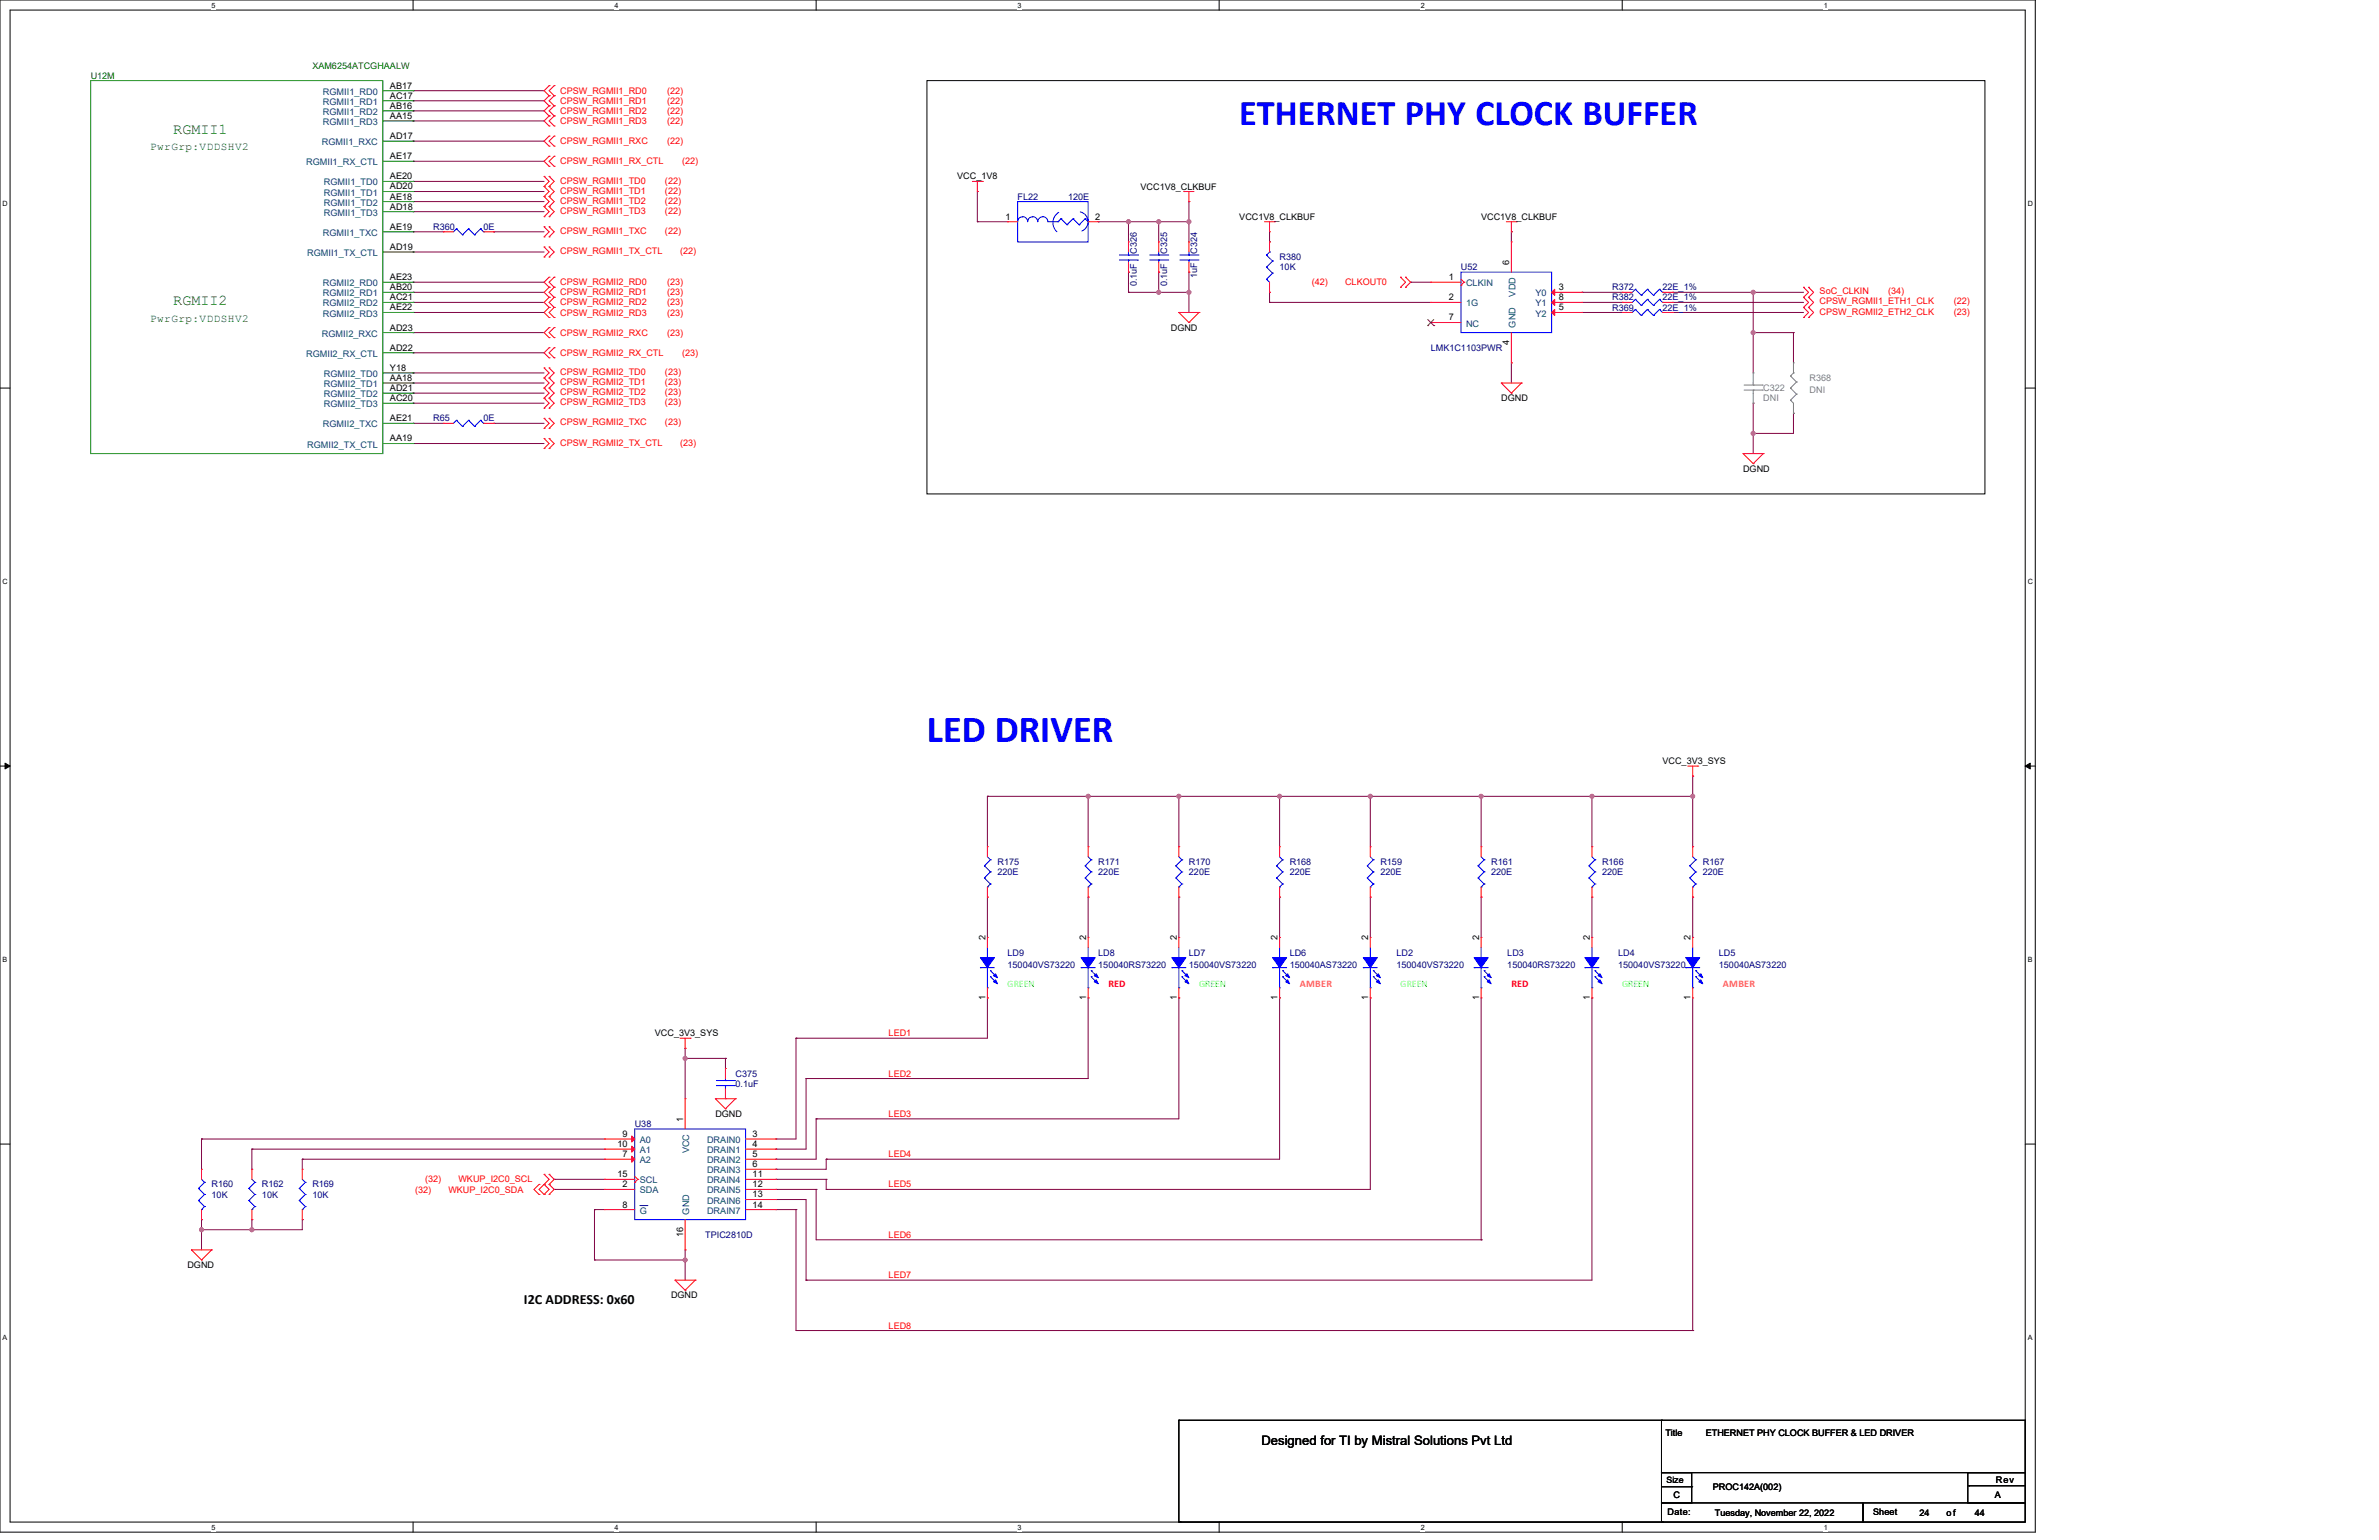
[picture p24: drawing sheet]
<svg xmlns="http://www.w3.org/2000/svg" width="432mm" height="279mm" viewBox="0 0 432 279" stroke-linecap="round" stroke-linejoin="round" font-family="sans-serif">
<defs><g id="words">
<text font-size="6.9" fill="#00f" x="168.2" y="134.6">LED DRIVER</text>
<text font-size="6.6" fill="#00f" x="224.9" y="22.7">ETHERNET PHY CLOCK BUFFER</text>
<g font-size="2.7" fill="#008000">
<text x="31.5" y="24.2">RGMII1</text>
<text x="31.5" y="55.3">RGMII2</text>
</g>
<text font-size="2.6" x="95.1" y="236.5">I2C ADDRESS: 0x60</text>
<text font-size="2.4" x="229" y="262.2">Designed for TI by Mistral Solutions Pvt Ltd</text>
<g font-size="2" fill="#008000">
<text x="27.2" y="27.3">PwrGrp:VDDSHV2</text>
<text x="27.2" y="58.4">PwrGrp:VDDSHV2</text>
</g>
<g font-size="1.8" fill="#0f0">
<text x="182.9" y="179.1">GREEN</text>
<text x="217.6" y="179.1">GREEN</text>
<text x="254.2" y="179.1">GREEN</text>
<text x="294.4" y="179.1">GREEN</text>
</g>
<g font-size="1.8" fill="#f00">
<text x="201.2" y="179.1">RED</text>
<text x="274.3" y="179.1">RED</text>
</g>
<g font-size="1.8" fill="#ff8040">
<text x="235.9" y="179.1">AMBER</text>
<text x="312.7" y="179.1">AMBER</text>
</g>
<g font-size="1.6" fill="#008000">
<text x="16.5" y="14.3">U12M</text>
<text x="56.7" y="12.4">XAM6254ATCGHAALW</text>
</g>
<g font-size="1.6" fill="#004080">
<text x="58.6" y="17.2">RGMII1_RD0</text>
<text x="58.6" y="19">RGMII1_RD1</text>
<text x="58.6" y="20.9">RGMII1_RD2</text>
<text x="58.6" y="22.7">RGMII1_RD3</text>
<text x="58.4" y="26.3">RGMII1_RXC</text>
<text x="55.6" y="30">RGMII1_RX_CTL</text>
<text x="58.8" y="33.7">RGMII1_TD0</text>
<text x="58.8" y="35.5">RGMII1_TD1</text>
<text x="58.8" y="37.3">RGMII1_TD2</text>
<text x="58.8" y="39.1">RGMII1_TD3</text>
<text x="55.7" y="46.5">RGMII1_TX_CTL</text>
<text x="58.6" y="42.8">RGMII1_TXC</text>
<text x="58.6" y="51.9">RGMII2_RD0</text>
<text x="58.6" y="53.8">RGMII2_RD1</text>
<text x="266.1" y="51.9">CLKIN</text>
<text x="275.1" y="53.8" transform="rotate(-90 275.1 53.8)">VDD</text>
<text x="278.7" y="53.8">Y0</text>
<text x="58.6" y="55.6">RGMII2_RD2</text>
<text x="58.6" y="57.4">RGMII2_RD3</text>
<text x="266.1" y="55.6">1G</text>
<text x="266.1" y="59.3">NC</text>
<text x="275.1" y="59.4" transform="rotate(-90 275.1 59.4)">GND</text>
<text x="278.7" y="55.6">Y1</text>
<text x="278.7" y="57.4">Y2</text>
<text x="55.6" y="64.7">RGMII2_RX_CTL</text>
<text x="58.4" y="61.1">RGMII2_RXC</text>
<text x="58.8" y="68.4">RGMII2_TD0</text>
<text x="58.8" y="70.2">RGMII2_TD1</text>
<text x="58.6" y="77.5">RGMII2_TXC</text>
<text x="58.8" y="72.1">RGMII2_TD2</text>
<text x="58.8" y="73.9">RGMII2_TD3</text>
<text x="55.7" y="81.2">RGMII2_TX_CTL</text>
<text x="116.1" y="207.4">A0</text>
<text x="116.1" y="209.2">A1</text>
<text x="125.1" y="209.2" transform="rotate(-90 125.1 209.2)">VCC</text>
<text x="128.3" y="207.4">DRAIN0</text>
<text x="128.3" y="209.2">DRAIN1</text>
<text x="116.1" y="211.1">A2</text>
<text x="116.1" y="214.7">SCL</text>
<text x="128.3" y="211.1">DRAIN2</text>
<text x="128.3" y="212.9">DRAIN3</text>
<text x="128.3" y="214.7">DRAIN4</text>
<text x="116.1" y="216.5">SDA</text>
<text x="116.1" y="220.2">G</text>
<text x="125.1" y="220.4" transform="rotate(-90 125.1 220.4)">GND</text>
<text x="128.3" y="216.5">DRAIN5</text>
<text x="128.3" y="218.4">DRAIN6</text>
<text x="128.3" y="220.2">DRAIN7</text>
</g>
<g font-size="1.6">
<text x="70.8" y="16.1">AB17</text>
<text x="70.8" y="17.9">AC17</text>
<text x="70.8" y="19.7">AB16</text>
<text x="70.8" y="21.6">AA15</text>
<text x="70.8" y="25.2">AD17</text>
<text x="70.8" y="28.9">AE17</text>
<text x="70.8" y="32.5">AE20</text>
<text x="70.8" y="34.4">AD20</text>
<text x="173.7" y="32.6">VCC_1V8</text>
<text x="207" y="34.4">VCC1V8_CLKBUF</text>
<text x="70.8" y="41.7">AE19</text>
<text x="70.8" y="36.2">AE18</text>
<text x="70.8" y="38">AD18</text>
<text x="182.5" y="39.9">1</text>
<text x="198.8" y="39.9">2</text>
<text x="224.9" y="39.9">VCC1V8_CLKBUF</text>
<text x="268.8" y="39.9">VCC1V8_CLKBUF</text>
<text x="70.8" y="45.3">AD19</text>
<text x="70.8" y="50.8">AE23</text>
<text x="70.8" y="52.7">AB20</text>
<text x="263" y="50.8">1</text>
<text x="273.9" y="48.1" transform="rotate(-90 273.9 48.1)">6</text>
<text x="282.9" y="52.7">3</text>
<text x="70.8" y="60">AD23</text>
<text x="70.8" y="54.5">AC21</text>
<text x="70.8" y="56.3">AE22</text>
<text x="212.5" y="60">DGND</text>
<text x="263" y="54.5">2</text>
<text x="263" y="58.1">7</text>
<text x="282.9" y="54.5">8</text>
<text x="282.9" y="56.3">5</text>
<text x="70.8" y="63.6">AD22</text>
<text x="273.9" y="62.5" transform="rotate(-90 273.9 62.5)">4</text>
<text x="70.8" y="67.3">Y18</text>
<text x="70.8" y="69.1">AA18</text>
<text x="70.8" y="71">AD21</text>
<text x="70.8" y="76.4">AE21</text>
<text x="70.8" y="72.8">AC20</text>
<text x="272.5" y="72.8">DGND</text>
<text x="70.8" y="80.1">AA19</text>
<text x="316.4" y="85.6">DGND</text>
<text x="301.8" y="138.6">VCC_3V3_SYS</text>
<text x="178.8" y="170.6" transform="rotate(-90 178.8 170.6)">2</text>
<text x="197.1" y="170.6" transform="rotate(-90 197.1 170.6)">2</text>
<text x="213.6" y="170.6" transform="rotate(-90 213.6 170.6)">2</text>
<text x="231.9" y="170.6" transform="rotate(-90 231.9 170.6)">2</text>
<text x="248.3" y="170.6" transform="rotate(-90 248.3 170.6)">2</text>
<text x="268.5" y="170.6" transform="rotate(-90 268.5 170.6)">2</text>
<text x="288.6" y="170.6" transform="rotate(-90 288.6 170.6)">2</text>
<text x="306.9" y="170.6" transform="rotate(-90 306.9 170.6)">2</text>
<text x="178.8" y="181.4" transform="rotate(-90 178.8 181.4)">1</text>
<text x="197.1" y="181.4" transform="rotate(-90 197.1 181.4)">1</text>
<text x="213.6" y="181.4" transform="rotate(-90 213.6 181.4)">1</text>
<text x="231.9" y="181.4" transform="rotate(-90 231.9 181.4)">1</text>
<text x="248.3" y="181.4" transform="rotate(-90 248.3 181.4)">1</text>
<text x="268.5" y="181.4" transform="rotate(-90 268.5 181.4)">1</text>
<text x="288.6" y="181.4" transform="rotate(-90 288.6 181.4)">1</text>
<text x="306.9" y="181.4" transform="rotate(-90 306.9 181.4)">1</text>
<text x="118.9" y="188">VCC_3V3_SYS</text>
<text x="124" y="203.5" transform="rotate(-90 124 203.5)">1</text>
<text x="129.8" y="202.6">DGND</text>
<text x="112.1" y="208.1">10</text>
<text x="113" y="209.9">7</text>
<text x="113" y="206.3">9</text>
<text x="136.6" y="206.3">3</text>
<text x="136.6" y="208.1">4</text>
<text x="136.6" y="209.9">5</text>
<text x="112.1" y="213.6">15</text>
<text x="113" y="215.4">2</text>
<text x="136.6" y="211.8">6</text>
<text x="136.6" y="213.6">11</text>
<text x="136.6" y="215.4">12</text>
<text x="113" y="219.1">8</text>
<text x="136.6" y="217.3">13</text>
<text x="136.6" y="219.1">14</text>
<text x="124" y="224.4" transform="rotate(-90 124 224.4)">16</text>
<text x="34" y="230.1">DGND</text>
<text x="121.8" y="235.6">DGND</text>
<text x="302.3" y="260.6">Title</text>
<text x="309.6" y="260.6">ETHERNET PHY CLOCK BUFFER &amp; LED DRIVER</text>
<text x="302.5" y="269">Size</text>
<text x="362.3" y="269">Rev</text>
<text x="302.7" y="274.9">Date:</text>
<text x="303.8" y="271.8">C</text>
<text x="310.9" y="270.3">PROC142A(002)</text>
<text x="311.3" y="275.1">Tuesday, November 22, 2022</text>
<text x="340" y="274.9">Sheet</text>
<text x="348.4" y="275.1">24</text>
<text x="353.3" y="275.1">of</text>
<text x="358.4" y="275.1">44</text>
<text x="362.1" y="271.8">A</text>
</g>
<g font-size="1.6" fill="#f00">
<text x="101.7" y="17">CPSW_RGMII1_RD0</text>
<text x="121.1" y="17">(22)</text>
<text x="101.7" y="18.8">CPSW_RGMII1_RD1</text>
<text x="101.7" y="20.7">CPSW_RGMII1_RD2</text>
<text x="101.7" y="22.5">CPSW_RGMII1_RD3</text>
<text x="121.1" y="18.8">(22)</text>
<text x="121.1" y="20.7">(22)</text>
<text x="121.1" y="22.5">(22)</text>
<text x="101.7" y="26.2">CPSW_RGMII1_RXC</text>
<text x="101.7" y="29.8">CPSW_RGMII1_RX_CTL</text>
<text x="121.1" y="26.2">(22)</text>
<text x="123.8" y="29.8">(22)</text>
<text x="101.7" y="33.3">CPSW_RGMII1_TD0</text>
<text x="101.7" y="35.1">CPSW_RGMII1_TD1</text>
<text x="120.7" y="33.3">(22)</text>
<text x="120.7" y="35.1">(22)</text>
<text x="101.7" y="36.9">CPSW_RGMII1_TD2</text>
<text x="101.7" y="38.8">CPSW_RGMII1_TD3</text>
<text x="120.7" y="36.9">(22)</text>
<text x="120.7" y="38.8">(22)</text>
<text x="101.7" y="42.4">CPSW_RGMII1_TXC</text>
<text x="101.7" y="46.1">CPSW_RGMII1_TX_CTL</text>
<text x="120.7" y="42.4">(22)</text>
<text x="123.4" y="46.1">(22)</text>
<text x="101.7" y="51.8">CPSW_RGMII2_RD0</text>
<text x="101.7" y="53.6">CPSW_RGMII2_RD1</text>
<text x="121.1" y="51.8">(23)</text>
<text x="121.1" y="53.6">(23)</text>
<text x="238.1" y="51.8">(42)</text>
<text x="244.1" y="51.8">CLKOUT0</text>
<text x="330.3" y="53.4">SoC_CLKIN</text>
<text x="342.7" y="53.4">(34)</text>
<text x="101.7" y="55.4">CPSW_RGMII2_RD2</text>
<text x="101.7" y="57.2">CPSW_RGMII2_RD3</text>
<text x="121.1" y="55.4">(23)</text>
<text x="121.1" y="57.2">(23)</text>
<text x="330.3" y="57.1">CPSW_RGMII2_ETH2_CLK</text>
<text x="330.3" y="55.2">CPSW_RGMII1_ETH1_CLK</text>
<text x="354.6" y="57.1">(23)</text>
<text x="354.6" y="55.2">(22)</text>
<text x="101.7" y="60.9">CPSW_RGMII2_RXC</text>
<text x="101.7" y="64.6">CPSW_RGMII2_RX_CTL</text>
<text x="121.1" y="60.9">(23)</text>
<text x="123.8" y="64.6">(23)</text>
<text x="101.7" y="68">CPSW_RGMII2_TD0</text>
<text x="101.7" y="69.9">CPSW_RGMII2_TD1</text>
<text x="101.7" y="71.7">CPSW_RGMII2_TD2</text>
<text x="120.7" y="68">(23)</text>
<text x="120.7" y="69.9">(23)</text>
<text x="120.7" y="71.7">(23)</text>
<text x="101.7" y="77.2">CPSW_RGMII2_TXC</text>
<text x="101.7" y="73.5">CPSW_RGMII2_TD3</text>
<text x="120.7" y="73.5">(23)</text>
<text x="120.7" y="77.2">(23)</text>
<text x="101.7" y="80.8">CPSW_RGMII2_TX_CTL</text>
<text x="123.4" y="80.8">(23)</text>
<text x="161.3" y="188">LED1</text>
<text x="161.3" y="195.3">LED2</text>
<text x="161.3" y="202.6">LED3</text>
<text x="161.3" y="209.9">LED4</text>
<text x="77.2" y="214.5">(32)</text>
<text x="83.2" y="214.5">WKUP_I2C0_SCL</text>
<text x="161.3" y="215.4">LED5</text>
<text x="75.3" y="216.4">(32)</text>
<text x="81.4" y="216.4">WKUP_I2C0_SDA</text>
<text x="161.3" y="224.6">LED6</text>
<text x="161.3" y="231.9">LED7</text>
<text x="161.3" y="241">LED8</text>
</g>
<g font-size="1.6" fill="#000080">
<text x="78.6" y="41.7">R360</text>
<text x="87.8" y="41.7">0E</text>
<text x="184.7" y="36.2">FL22</text>
<text x="193.9" y="36.2">120E</text>
<text x="206.3" y="46.1" transform="rotate(-90 206.3 46.1)">C326</text>
<text x="211.8" y="46.1" transform="rotate(-90 211.8 46.1)">C325</text>
<text x="217.3" y="46.1" transform="rotate(-90 217.3 46.1)">C324</text>
<text x="232.3" y="47.2">R380</text>
<text x="206.3" y="51.9" transform="rotate(-90 206.3 51.9)">0.1uF</text>
<text x="211.8" y="51.9" transform="rotate(-90 211.8 51.9)">0.1uF</text>
<text x="217.3" y="50.5" transform="rotate(-90 217.3 50.5)">1uF</text>
<text x="232.3" y="49">10K</text>
<text x="265.2" y="49">U52</text>
<text x="292.6" y="52.7">R372</text>
<text x="301.8" y="52.7">22E_1%</text>
<text x="292.6" y="54.5">R382</text>
<text x="292.6" y="56.3">R369</text>
<text x="301.8" y="54.5">22E_1%</text>
<text x="301.8" y="56.3">22E_1%</text>
<text x="259.7" y="63.7">LMK1C1103PWR</text>
<text x="78.6" y="76.5">R65</text>
<text x="87.8" y="76.5">0E</text>
<text x="181.1" y="156.9">R175</text>
<text x="181.1" y="158.7">220E</text>
<text x="199.3" y="156.9">R171</text>
<text x="199.3" y="158.7">220E</text>
<text x="215.8" y="156.9">R170</text>
<text x="215.8" y="158.7">220E</text>
<text x="234.1" y="156.9">R168</text>
<text x="234.1" y="158.7">220E</text>
<text x="250.5" y="156.9">R159</text>
<text x="250.5" y="158.7">220E</text>
<text x="270.7" y="156.9">R161</text>
<text x="270.7" y="158.7">220E</text>
<text x="290.8" y="156.9">R166</text>
<text x="290.8" y="158.7">220E</text>
<text x="309.1" y="156.9">R167</text>
<text x="309.1" y="158.7">220E</text>
<text x="182.9" y="173.4">LD9</text>
<text x="199.3" y="173.4">LD8</text>
<text x="215.8" y="173.4">LD7</text>
<text x="234.1" y="173.4">LD6</text>
<text x="253.5" y="173.4">LD2</text>
<text x="273.6" y="173.4">LD3</text>
<text x="293.7" y="173.4">LD4</text>
<text x="312" y="173.4">LD5</text>
<text x="182.9" y="175.6">150040VS73220</text>
<text x="199.3" y="175.6">150040RS73220</text>
<text x="215.8" y="175.6">150040VS73220</text>
<text x="234.1" y="175.6">150040AS73220</text>
<text x="253.5" y="175.6">150040VS73220</text>
<text x="273.6" y="175.6">150040RS73220</text>
<text x="293.7" y="175.6">150040VS73220</text>
<text x="312" y="175.6">150040AS73220</text>
<text x="133.5" y="195.3">C375</text>
<text x="133.5" y="197.2">0.1uF</text>
<text x="115.2" y="204.5">U38</text>
<text x="38.4" y="215.4">R160</text>
<text x="47.5" y="215.4">R162</text>
<text x="56.7" y="215.4">R169</text>
<text x="38.4" y="217.3">10K</text>
<text x="47.5" y="217.3">10K</text>
<text x="56.7" y="217.3">10K</text>
<text x="128" y="224.6">TPIC2810D</text>
</g>
<g font-size="1.6" fill="#808080">
<text x="320" y="71">C322</text>
<text x="328.5" y="69.1">R368</text>
<text x="328.5" y="71.3">DNI</text>
<text x="320" y="72.8">DNI</text>
</g>
<g font-size="1.3">
<text x="38.4" y="1.4">5</text>
<text x="111.6" y="1.4">4</text>
<text x="184.7" y="1.4">3</text>
<text x="257.9" y="1.4">2</text>
<text x="331" y="1.4">1</text>
<text x=".5" y="37.3">D</text>
<text x="368" y="37.3">D</text>
<text x=".5" y="105.9">C</text>
<text x="368" y="105.9">C</text>
<text x=".5" y="174.4">B</text>
<text x="368" y="174.4">B</text>
<text x=".5" y="243">A</text>
<text x="368" y="243">A</text>
<text x="38.4" y="277.5">5</text>
<text x="111.6" y="277.5">4</text>
<text x="184.7" y="277.5">3</text>
<text x="257.9" y="277.5">2</text>
<text x="331" y="277.5">1</text>
</g>
</g></defs>
<path d="M0 0h369.4v278h-369.4zM1.8 1.8h365.8v274.3h-365.8z" fill="none" stroke="#000" stroke-width=".18"/>
<g fill="#fff">
<path d="M38.4 .2h.7v1.4h-.7z"/>
<path d="M38.4 276.3h.7v1.5h-.7z"/>
</g>
<path d="M75 0v1.8M75 276.1v1.9" fill="none" stroke="#000" stroke-width=".18"/>
<g fill="#fff">
<path d="M111.6 .2h.7v1.4h-.7z"/>
<path d="M111.6 276.3h.7v1.5h-.7z"/>
</g>
<path d="M148.1 0v1.8M148.1 276.1v1.9" fill="none" stroke="#000" stroke-width=".18"/>
<g fill="#fff">
<path d="M184.7 .2h.7v1.4h-.7z"/>
<path d="M184.7 276.3h.7v1.5h-.7z"/>
</g>
<path d="M221.3 0v1.8M221.3 276.1v1.9" fill="none" stroke="#000" stroke-width=".18"/>
<g fill="#fff">
<path d="M257.9 .2h.7v1.4h-.7z"/>
<path d="M257.9 276.3h.7v1.5h-.7z"/>
</g>
<path d="M294.4 0v1.8M294.4 276.1v1.9" fill="none" stroke="#000" stroke-width=".18"/>
<g fill="#fff">
<path d="M331 .2h.7v1.4h-.7z"/>
<path d="M331 276.3h.7v1.5h-.7z"/>
<path d="M.5 36.1h.9v1.5h-.9z"/>
<path d="M368 36.1h1v1.5h-1z"/>
<path d="M.5 104.7h.9v1.5h-.9z"/>
<path d="M368 104.7h1v1.5h-1z"/>
</g>
<path d="M0 70.4h1.8M367.6 70.4h1.8" fill="none" stroke="#000" stroke-width=".18"/>
<g fill="#fff">
<path d="M.5 173.3h.8v1.4h-.8z"/>
<path d="M368 173.3h.9v1.4h-.9z"/>
</g>
<path d="M0 139h1.8M.9 138.5l.9 .5-.9 .5zM367.6 139l.9-.5v1zM367.6 139h1.8" fill="none" stroke="#000" stroke-width=".18"/>
<path d="M.9 138.5l.9 .5-.9 .5zM367.6 139l.9-.5v1z" fill="#000"/>
<g fill="#fff">
<path d="M.5 241.9h.8v1.4h-.8z"/>
<path d="M368 241.9h.9v1.4h-.9z"/>
</g>
<path d="M168.2 14.6h192.1v75h-192.1zM0 207.6h1.8M367.6 207.6h1.8" fill="none" stroke="#000" stroke-width=".18"/>
<path d="M204.8 40.2h.1M204.8 40.2h5.5M210.3 53h.1M210.3 40.2h.1M210.3 53h5.5M210.3 40.2v3.7M230.4 53h.1M230.4 54.9h.1M230.4 53v1.9M230.4 54.9h29.3M256 51.2h.1M256 51.2h3.7" fill="none" stroke="#800040" stroke-width=".18"/>
<circle cx="210.3" cy="40.2" r=".36" fill="#f0f"/>
<circle cx="210.3" cy="40.2" r=".36" fill="none" stroke="#f0f" stroke-width=".18"/>
<circle cx="204.8" cy="40.2" r=".36" fill="#f0f"/>
<circle cx="204.8" cy="40.2" r=".36" fill="none" stroke="#f0f" stroke-width=".18"/>
<path d="M204.8 53h.1M210.3 49.4h.1M210.3 49.4v3.6h-5.5" fill="none" stroke="#800040" stroke-width=".18"/>
<circle cx="210.3" cy="53" r=".36" fill="#f0f"/>
<circle cx="210.3" cy="53" r=".36" fill="none" stroke="#f0f" stroke-width=".18"/>
<path d="M210.3 40.2h.1M210.3 40.2h5.5" fill="none" stroke="#800040" stroke-width=".18"/>
<circle cx="215.8" cy="40.2" r=".36" fill="#f0f"/>
<circle cx="215.8" cy="40.2" r=".36" fill="none" stroke="#f0f" stroke-width=".18"/>
<path d="M204.8 40.2h.1M204.8 49.4h.1M204.8 40.2v3.7M204.8 49.4v3.6M215.8 49.4h.1M215.8 53h.1M215.8 49.4v7.3" fill="none" stroke="#800040" stroke-width=".18"/>
<circle cx="215.8" cy="53" r=".36" fill="#f0f"/>
<circle cx="215.8" cy="53" r=".36" fill="none" stroke="#f0f" stroke-width=".18"/>
<g fill="none" stroke="#800040" stroke-width=".18">
<path d="M177.4 34.7h.1M177.4 34.7v5.5M215.8 36.6h.1M215.8 36.6v3.6M177.4 40.2h.1M177.4 40.2h5.5M199.3 40.2h.1M199.3 40.2h5.5M274.3 42.1h.1M274.3 42.1v1.8M287.1 53h.1M287.1 56.7h.1"/>
<path d="M287.1 53h7.3M287.1 54.9h7.3M287.1 56.7h7.3M294.4 54.9h.1M303.6 54.9h.1M303.6 56.7h.1M303.6 53h.1M303.6 53h14.6M303.6 54.9h23.8M303.6 56.7h23.8M274.3 65.8h.1M274.3 65.8v3.7"/>
<path d="M318.2 60.3h.1M318.2 60.3h7.3"/>
</g>
<circle cx="318.2" cy="60.3" r=".36" fill="#f0f"/>
<circle cx="318.2" cy="60.3" r=".36" fill="none" stroke="#f0f" stroke-width=".18"/>
<path d="M318.2 53h.1M318.2 53v14.7M318.2 60.3h.1M318.2 73.2h.1M318.2 78.6h.1M318.2 73.2v5.4M325.5 60.3h.1M325.5 75h.1M325.5 60.3v5.5M325.5 75v3.6h-7.3" fill="none" stroke="#800040" stroke-width=".18"/>
<circle cx="318.2" cy="78.6" r=".36" fill="#f0f"/>
<circle cx="318.2" cy="78.6" r=".36" fill="none" stroke="#f0f" stroke-width=".18"/>
<path d="M318.2 53h.1M318.2 53h9.2M318.2 78.6h.1M318.2 78.6v3.7" fill="none" stroke="#800040" stroke-width=".18"/>
<circle cx="318.2" cy="53" r=".36" fill="#f0f"/>
<circle cx="318.2" cy="53" r=".36" fill="none" stroke="#f0f" stroke-width=".18"/>
<g fill="none" stroke="#800040" stroke-width=".18">
<path d="M75 16.5h.1M75 18.3h.1M75 16.5h23.8M75 18.3h23.8M75 20.1h.1M75 21.9h.1M75 25.6h.1M75 29.3h.1M75 32.9h.1M75 34.7h.1M75 36.6h.1M75 38.4h.1"/>
<path d="M75 20.1h23.8M75 21.9h23.8M75 25.6h23.8M75 29.3h23.8M75 32.9h23.8M75 34.7h23.8M75 36.6h23.8M75 38.4h23.8M75 51.2h.1M75 53h.1M75 54.9h.1M75 56.7h.1"/>
<path d="M75 42.1h.1M75 45.7h.1M75 51.2h23.8M75 53h23.8M75 54.9h23.8M75 56.7h23.8M75 42.1h5.5M75 45.7h23.8M89.6 42.1h.1M89.6 42.1h9.2M75 60.3h.1M75 64h.1"/>
<path d="M75 76.8h.1M75 67.7h.1M75 69.5h.1M75 71.3h.1M75 73.2h.1M75 60.3h23.8M75 64h23.8M75 76.8h5.5M75 67.7h23.8M75 69.5h23.8M75 71.3h23.8M75 73.2h23.8"/>
<path d="M89.6 76.8h.1M89.6 76.8h9.2M75 80.5h.1M75 80.5h23.8M179.2 144.5h.1M179.2 144.5v9.1M179.2 144.5h18.3M288.9 144.5h.1M288.9 144.5v9.1M179.2 162.8h.1M179.2 162.8v7.3M197.5 162.8h.1"/>
<path d="M197.5 162.8v7.3"/>
</g>
<circle cx="197.5" cy="144.5" r=".36" fill="#f0f"/>
<circle cx="197.5" cy="144.5" r=".36" fill="none" stroke="#f0f" stroke-width=".18"/>
<path d="M197.5 144.5h.1M197.5 144.5v9.1M197.5 144.5h16.5M307.2 144.5h.1M307.2 144.5v9.1" fill="none" stroke="#800040" stroke-width=".18"/>
<circle cx="214" cy="144.5" r=".36" fill="#f0f"/>
<circle cx="214" cy="144.5" r=".36" fill="none" stroke="#f0f" stroke-width=".18"/>
<path d="M214 144.5h.1M214 144.5v9.1M214 144.5h34.7M232.3 144.5h.1M232.3 144.5v9.1M214 162.8h.1M214 162.8v7.3" fill="none" stroke="#800040" stroke-width=".18"/>
<circle cx="248.7" cy="144.5" r=".36" fill="#f0f"/>
<circle cx="248.7" cy="144.5" r=".36" fill="none" stroke="#f0f" stroke-width=".18"/>
<circle cx="232.3" cy="144.5" r=".36" fill="#f0f"/>
<circle cx="232.3" cy="144.5" r=".36" fill="none" stroke="#f0f" stroke-width=".18"/>
<path d="M248.7 144.5h.1M248.7 144.5v9.1M248.7 144.5h40.2M268.8 144.5h.1M268.8 144.5v9.1M232.3 162.8h.1M232.3 162.8v7.3M248.7 162.8h.1M248.7 162.8v7.3M268.8 162.8h.1M268.8 162.8v7.3" fill="none" stroke="#800040" stroke-width=".18"/>
<circle cx="288.9" cy="144.5" r=".36" fill="#f0f"/>
<circle cx="288.9" cy="144.5" r=".36" fill="none" stroke="#f0f" stroke-width=".18"/>
<circle cx="268.8" cy="144.5" r=".36" fill="#f0f"/>
<circle cx="268.8" cy="144.5" r=".36" fill="none" stroke="#f0f" stroke-width=".18"/>
<path d="M288.9 144.5h.1M288.9 144.5h18.3M288.9 162.8h.1M288.9 162.8v7.3" fill="none" stroke="#800040" stroke-width=".18"/>
<circle cx="307.2" cy="144.5" r=".36" fill="#f0f"/>
<circle cx="307.2" cy="144.5" r=".36" fill="none" stroke="#f0f" stroke-width=".18"/>
<g fill="none" stroke="#800040" stroke-width=".18">
<path d="M307.2 140.8h.1M307.2 140.8v3.7M307.2 162.8h.1M307.2 162.8v7.3M124.4 190.2h.1M124.4 190.2v1.8M144.5 188.4h.1M144.5 188.4v18.3h-3.7M146.3 195.7h.1M146.3 195.7v12.8h-5.5M179.2 181.1h.1M179.2 181.1v7.3h-34.7"/>
<path d="M197.5 181.1h.1M197.5 181.1v14.6h-51.2M214 181.1h.1M214 181.1v21.9h-65.9M232.3 181.1h.1M232.3 181.1v29.2h-82.3M248.7 181.1h.1M248.7 181.1v34.7h-98.7M268.8 181.1v43.8M288.9 181.1h.1M288.9 181.1v51.2M307.2 181.1v60.3"/>
<path d="M140.8 206.7h.1M140.8 208.5h.1M140.8 210.3h.1M140.8 212.1h.1M140.8 219.5h.1M140.8 217.6h.1M140.8 215.8h.1M140.8 214h.1M140.8 215.8h7.3M140.8 217.6h5.5v14.7M140.8 219.5h3.7M140.8 214h9.2"/>
<path d="M144.5 219.5h.1M144.5 219.5v21.9M148.1 203h.1M148.1 215.8h.1M148.1 203v7.3h-7.3M148.1 215.8v9.1M150 210.3h.1M150 215.8h.1M150 214h.1M150 210.3v1.8h-9.2M150 214v1.8M124.4 226.8h.1"/>
<path d="M124.4 226.8v1.8M146.3 232.3h.1M268.8 224.9h.1M307.2 241.4h.1"/>
</g>
<circle cx="124.4" cy="228.6" r=".36" fill="#f0f"/>
<circle cx="124.4" cy="228.6" r=".36" fill="none" stroke="#f0f" stroke-width=".18"/>
<g fill="none" stroke="#800040" stroke-width=".18">
<path d="M36.6 206.7h.1M36.6 206.7h73.1M36.6 206.7v5.4M45.7 208.5h.1M45.7 208.5h64M45.7 208.5v3.6M54.9 210.3h.1M54.9 210.3v1.8M54.9 210.3h54.8M107.9 219.5h.1M107.9 219.5h1.8M107.9 219.5v9.1"/>
<path d="M36.6 221.3h.1M36.6 223.1h.1M36.6 221.3v5.5M36.6 223.1h9.1M45.7 223.1h.1M45.7 221.3h.1M45.7 221.3v1.8M54.9 221.3h.1M54.9 221.3v1.8M107.9 228.6h.1M107.9 228.6h16.5M124.4 228.6h.1"/>
<path d="M124.4 228.6v3.7"/>
</g>
<circle cx="36.6" cy="223.1" r=".36" fill="#f0f"/>
<circle cx="36.6" cy="223.1" r=".36" fill="none" stroke="#f0f" stroke-width=".18"/>
<path d="M124.4 192h.1M124.4 192v7.3M100.6 215.8h.1M100.6 214h.1M100.6 215.8h9.1M100.6 214h9.1M146.3 232.3h.1M146.3 232.3h142.6M148.1 224.9h120.7M268.8 224.9h.1M144.5 241.4h162.7M307.2 241.4h.1" fill="none" stroke="#800040" stroke-width=".18"/>
<circle cx="124.4" cy="192" r=".36" fill="#f0f"/>
<circle cx="124.4" cy="192" r=".36" fill="none" stroke="#f0f" stroke-width=".18"/>
<path d="M215.8 40.2h.1M215.8 40.2v3.7M124.4 192h7.3M131.7 192h.1M131.7 192v1.9M45.7 223.1h.1M45.7 223.1h9.2" fill="none" stroke="#800040" stroke-width=".18"/>
<circle cx="45.7" cy="223.1" r=".36" fill="#f0f"/>
<circle cx="45.7" cy="223.1" r=".36" fill="none" stroke="#f0f" stroke-width=".18"/>
<path d="M230.4 43.9h.1M230.4 42.1v1.8" fill="none" stroke="#800040" stroke-width=".18"/>
<g fill="none" stroke="#f00" stroke-width=".18">
<path d="M99.7 17.4h.1M99.7 15.5h.1M99.7 19.2h.1M99.7 15.5l-.9 1 .9 .9M99.7 17.4l-.9 .9 .9 .9M99.7 19.2l-.9 .9 .9 .9M100.6 15.5h.1M100.6 17.4h.1M100.6 19.2h.1M100.6 15.5l-.9 1 .9 .9M100.6 17.4l-.9 .9 .9 .9M100.6 19.2l-.9 .9 .9 .9"/>
<path d="M98.8 32h.1M98.8 33.8h.1M98.8 35.7h.1M98.8 37.5h.1M98.8 39.3h.1M98.8 32l.9 .9-.9 .9M98.8 33.8l.9 .9-.9 1M98.8 35.7l.9 .9-.9 .9M98.8 37.5l.9 .9-.9 .9M99.7 21h.1M99.7 22.9h.1M99.7 26.5h.1"/>
<path d="M99.7 24.7h.1M99.7 30.2h.1M99.7 28.3h.1M99.7 32h.1M99.7 33.8h.1M99.7 35.7h.1M99.7 37.5h.1M99.7 39.3h.1M99.7 21l-.9 .9 .9 1M99.7 24.7l-.9 .9 .9 .9M99.7 28.3l-.9 1 .9 .9M99.7 32l.9 .9-.9 .9"/>
<path d="M99.7 33.8l.9 .9-.9 1M99.7 35.7l.9 .9-.9 .9M99.7 37.5l.9 .9-.9 .9M100.6 21h.1M100.6 22.9h.1M100.6 24.7h.1M100.6 26.5h.1M100.6 28.3h.1M100.6 30.2h.1M100.6 21l-.9 .9 .9 1M100.6 24.7l-.9 .9 .9 .9M100.6 28.3l-.9 1 .9 .9"/>
<path d="M176.5 32.9h1.8M177.4 34.7h.1M177.4 32.9v1.8M178.3 32.9h.1M214.9 34.7h.1M214.9 34.7h1.8M215.8 36.6h.1M215.8 34.7v1.9M98.8 41.1h.1M98.8 43h.1M98.8 44.8h.1M98.8 46.6h.1"/>
<path d="M98.8 41.1l.9 1-.9 .9M98.8 44.8l.9 .9-.9 .9M99.7 52.1h.1M99.7 50.3h.1M99.7 53.9h.1M99.7 55.8h.1M99.7 57.6h.1M99.7 59.4h.1M99.7 41.1h.1M99.7 43h.1M99.7 44.8h.1M99.7 46.6h.1"/>
<path d="M99.7 50.3l-.9 .9 .9 .9M99.7 52.1l-.9 .9 .9 .9M99.7 53.9l-.9 1 .9 .9M99.7 55.8l-.9 .9 .9 .9M99.7 59.4l-.9 .9 .9 1M99.7 41.1l.9 1-.9 .9M99.7 44.8l.9 .9-.9 .9M100.6 50.3h.1M100.6 52.1h.1M100.6 53.9h.1M100.6 55.8h.1M100.6 57.6h.1"/>
<path d="M100.6 59.4h.1M100.6 50.3l-.9 .9 .9 .9M100.6 52.1l-.9 .9 .9 .9M100.6 53.9l-.9 1 .9 .9M100.6 55.8l-.9 .9 .9 .9M100.6 59.4l-.9 .9 .9 1M214 56.7h.1M214 56.7h3.6M214 56.7l1.8 1.8M215.8 58.5h.1M217.6 56.7h.1M217.6 56.7l-1.8 1.8"/>
<path d="M229.5 40.2h1.8M230.4 42.1h.1M230.4 40.2v1.9M231.3 40.2h.1M254.2 50.3h.1M254.2 52.1h.1M254.2 50.3l.9 .9-.9 .9M255.1 52.1h.1M255.1 50.3h.1M255.1 50.3l.9 .9-.9 .9M273.4 40.2h1.8M274.3 42.1h.1"/>
<path d="M274.3 40.2v1.9M275.2 40.2h.1M327.4 52.1h.1M327.4 53.9h.1M327.4 55.8h.1M327.4 57.6h.1M327.4 52.1l.9 .9-.9 .9M327.4 55.8l.9 .9-.9 .9M327.4 53.9l.9 1-.9 .9M328.3 52.1h.1M328.3 53.9h.1M328.3 55.8h.1"/>
<path d="M328.3 57.6h.1M328.3 52.1l.9 .9-.9 .9M328.3 55.8l.9 .9-.9 .9M328.3 53.9l.9 1-.9 .9M98.8 75.9h.1M98.8 77.7h.1M98.8 66.8h.1M98.8 68.6h.1M98.8 70.4h.1M98.8 72.2h.1M98.8 74.1h.1M98.8 79.6h.1"/>
<path d="M98.8 75.9l.9 .9-.9 .9M98.8 66.8l.9 .9-.9 .9M98.8 68.6l.9 .9-.9 .9M98.8 70.4l.9 .9-.9 .9M98.8 72.2l.9 1-.9 .9M98.8 79.6l.9 .9-.9 .9M99.7 61.3h.1M99.7 64.9h.1M99.7 63.1h.1M99.7 75.9h.1M99.7 77.7h.1M99.7 66.8h.1"/>
<path d="M99.7 68.6h.1M99.7 70.4h.1M99.7 72.2h.1M99.7 74.1h.1M99.7 79.6h.1M99.7 63.1l-.9 .9 .9 .9M99.7 75.9l.9 .9-.9 .9M99.7 66.8l.9 .9-.9 .9M99.7 68.6l.9 .9-.9 .9M99.7 70.4l.9 .9-.9 .9M99.7 72.2l.9 1-.9 .9M99.7 79.6l.9 .9-.9 .9"/>
<path d="M100.6 61.3h.1M100.6 63.1h.1M100.6 64.9h.1M100.6 63.1l-.9 .9 .9 .9M272.5 69.5h.1M272.5 69.5h3.6M272.5 69.5l1.8 1.8M274.3 71.3h.1M276.1 69.5h.1M276.1 69.5l-1.8 1.8M98.8 81.4h.1M99.7 81.4h.1"/>
<path d="M316.4 82.3h.1M316.4 82.3h3.6M316.4 82.3l1.8 1.8M318.2 84.1h.1M320 82.3h.1M320 82.3l-1.8 1.8M306.3 139h1.9M307.2 139v1.8M308.2 139h.1M307.2 140.8h.1M123.4 188.4h1.9M124.4 190.2h.1"/>
<path d="M124.4 188.4v1.8M125.3 188.4h.1M129.8 199.3h.1M129.8 199.3h3.7M129.8 199.3l1.9 1.9M133.5 199.3h.1M133.5 199.3l-1.8 1.9M97.8 214.9h.1M97.8 216.7h.1M97.8 214.9l-.9 .9 .9 .9M98.8 213.1h.1M98.8 214.9h.1"/>
<path d="M98.8 216.7h.1M98.8 213.1l.9 .9-.9 .9M98.8 214.9l.9 .9-.9 .9M98.8 214.9l-1 .9 1 .9M99.7 214.9h.1M99.7 213.1h.1M99.7 216.7h.1M99.7 213.1l.9 .9-.9 .9M99.7 214.9l.9 .9-.9 .9M131.7 201.2h.1M34.7 226.8h.1M34.7 226.8h3.7"/>
<path d="M34.7 226.8l1.9 1.8M36.6 228.6h.1M38.4 226.8h.1M38.4 226.8l-1.8 1.8M122.5 232.3h.1M122.5 232.3h3.7M122.5 232.3l1.9 1.8M124.4 234.1h.1M126.2 232.3h.1M126.2 232.3l-1.8 1.8"/>
</g>
<g fill="none" stroke="#000" stroke-width=".18">
<path d="M214 257.7h.1M214 257.7h87.8M214 257.7v18.4M301.6 257.7h66v9.5h-66zM214 276.1h.1M214.2 276.1h.1M214.2 276.1h87.7M301.6 267.2h5.5v5.5h-5.5zM301.6 272.7h36.5v3.4h-36.5zM301.6 269.7h5.5M307.1 269.7h.1M338.1 272.7h29.5v3.4h-29.5z"/>
<path d="M357.2 267.2h10.4v5.5h-10.4zM357.3 269.6h.1M357.3 269.6h10.3"/>
</g>
<path d="M267.6 175.6h.1M267.6 175.6h2.5M268.8 173.7h.1M268.8 179.2h.1M268.8 171.9v1.8M268.8 175.6v3.6" fill="none" stroke="#00f" stroke-width=".18"/>
<path d="M267.6 173.7h2.5l-1.3 1.9z" fill-rule="evenodd" fill="#00f"/>
<path d="M267.6 173.7h2.5l-1.3 1.9z" fill="none" stroke="#00f" stroke-width=".18"/>
<path d="M270.3 177.8l.4 .7-.8-.4z" fill-rule="evenodd" fill="#00f"/>
<path d="M270.3 177.8l.4 .7-.8-.4z" fill="none" stroke="#00f" stroke-width=".18"/>
<path d="M269.9 177l.4-.3 .4 .7z" fill-rule="evenodd" fill="#00f"/>
<path d="M196.2 175.6h.1M196.2 175.6h2.6M197.5 173.7h.1M197.5 179.2h.1M197.5 171.9v1.8M197.5 175.6v3.6M269.4 176.1h.1M269.4 177.2h.1M269.4 176.1l1.1 1.1M269.4 177.2l1.1 1.1M269.9 177l.4-.3 .4 .7z" fill="none" stroke="#00f" stroke-width=".18"/>
<path d="M268.8 170.1h.1M268.8 170.1v1.8M268.8 179.2v1.9M268.8 181.1h.1" fill="none" stroke="#f00" stroke-width=".18"/>
<path d="M196.2 173.7h2.6l-1.3 1.9z" fill-rule="evenodd" fill="#00f"/>
<path d="M196.2 173.7h2.6l-1.3 1.9z" fill="none" stroke="#00f" stroke-width=".18"/>
<path d="M199 177.8l.3 .7-.7-.4z" fill-rule="evenodd" fill="#00f"/>
<path d="M199 177.8l.3 .7-.7-.4z" fill="none" stroke="#00f" stroke-width=".18"/>
<path d="M198.6 177l.4-.3 .3 .7z" fill-rule="evenodd" fill="#00f"/>
<g fill="none" stroke="#00f" stroke-width=".18">
<path d="M178.7 157.1h.1M178.7 159.3h.1M178.7 157.1l1.1 1.1M178.7 159.3l1.1 1.1M179.2 155.4l.6 .6M179.8 156h.1M179.8 158.2h.1M179.8 156l-1.1 1.1M179.8 158.2l-1.1 1.1M268.3 157.1h.1M268.3 159.3h.1M268.3 157.1l1.1 1.1"/>
<path d="M268.3 159.3l1.1 1.1M268.8 155.4l.6 .6M269.4 156h.1M269.4 158.2h.1M269.4 156l-1.1 1.1M269.4 158.2l-1.1 1.1M177.9 175.6h.1M177.9 175.6h2.6M179.2 160.9h.1M179.2 173.7h.1M179.2 179.2h.1M179.2 171.9v1.8"/>
<path d="M179.2 175.6v3.6M179.8 160.4h.1M179.8 160.4l-.6 .5M198.1 176.1h.1M198.1 177.2h.1M198.1 176.1l1.1 1.1M198.1 177.2l1.1 1.1M198.6 177l.4-.3 .3 .7zM268.8 160.9h.1M269.4 160.4h.1M269.4 160.4l-.6 .5M36 215.6h.1"/>
<path d="M36 217.8h.1M36 215.6l1.1 1.1M36 217.8l1.1 1.1M36.6 219.5h.1M36.6 214l.5 .5M37.1 214.5h.1M37.1 216.7h.1M37.1 218.9h.1M37.1 214.5l-1.1 1.1M37.1 216.7l-1.1 1.1M37.1 218.9l-.5 .6M45.2 215.6h.1"/>
<path d="M45.2 217.8h.1M45.2 215.6l1.1 1.1M45.2 217.8l1.1 1.1M45.7 219.5h.1M45.7 214l.6 .5M46.3 214.5h.1M46.3 216.7h.1M46.3 218.9h.1M46.3 214.5l-1.1 1.1M46.3 216.7l-1.1 1.1M46.3 218.9l-.6 .6"/>
</g>
<g fill="none" stroke="#f00" stroke-width=".18">
<path d="M179.2 153.6h.1M179.2 153.6v1.8M268.8 153.6h.1M268.8 153.6v1.8M179.2 162.8h.1M179.2 160.9v1.9M197.5 170.1h.1M197.5 170.1v1.8M197.5 179.2v1.9M268.8 162.8h.1M268.8 160.9v1.9M197.5 181.1h.1"/>
<path d="M36.6 212.1h.1M36.6 212.1v1.9M36.6 219.5v1.8M45.7 212.1h.1M45.7 212.1v1.9M45.7 219.5v1.8M36.6 221.3h.1M45.7 221.3h.1"/>
</g>
<path d="M177.9 173.7h2.6l-1.3 1.9z" fill-rule="evenodd" fill="#00f"/>
<path d="M177.9 173.7h2.6l-1.3 1.9z" fill="none" stroke="#00f" stroke-width=".18"/>
<path d="M180.3 178.1l.4-.3 .4 .7z" fill-rule="evenodd" fill="#00f"/>
<path d="M180.3 178.1l.4-.3 .4 .7z" fill="none" stroke="#00f" stroke-width=".18"/>
<path d="M180.3 177l.4-.3 .4 .7z" fill-rule="evenodd" fill="#00f"/>
<g fill="none" stroke="#00f" stroke-width=".18">
<path d="M296.8 52.5h.1M296.8 54.3h.1M296.8 52.5l-.5 .5M296.8 52.5l1.1 1.1M296.8 54.3l-.5 .6M296.8 54.3l1.1 1.1M297.9 53.6h.1M297.9 55.4h.1M299 52.5h.1M299 54.3h.1M299 52.5l-1.1 1.1M299 52.5l1.1 1.1"/>
<path d="M299 54.3l-1.1 1.1M299 54.3l1.1 1.1M300.1 53.6h.1M300.1 55.4h.1M301.2 52.5h.1M301.2 54.3h.1M301.2 52.5l-1.1 1.1M301.2 52.5l.6 .5M301.2 54.3l-1.1 1.1M301.2 54.3l.6 .6M301.8 53h.1M301.8 54.9h.1"/>
<path d="M197 157.1h.1M197 159.3h.1M197 157.1l1.1 1.1M197 159.3l1.1 1.1M197.5 155.4l.6 .6M198.1 156h.1M198.1 158.2h.1M198.1 156l-1.1 1.1M198.1 158.2l-1.1 1.1M179.8 176.1h.1M179.8 177.2h.1M179.8 176.1l1.1 1.1"/>
<path d="M179.8 177.2l1.1 1.1M180.3 177l.4-.3 .4 .7zM197.5 160.9h.1M198.1 160.4h.1M198.1 160.4l-.6 .5M130 197h3.3M130 196h3.3M131.7 196h.1M131.7 197h.1M131.7 195.7v.3M131.7 197v.5M133.3 197h.1"/>
<path d="M133.3 196h.1M115.2 204.8h20.1v16.5h-20.1z"/>
</g>
<g fill="none" stroke="#f00" stroke-width=".18">
<path d="M294.4 53h.1M294.4 54.9h.1M294.4 53h1.9M294.4 54.9h1.9M301.8 53h1.8M301.8 54.9h1.8M303.6 53h.1M303.6 54.9h.1M197.5 153.6h.1M197.5 153.6v1.8M179.2 170.1h.1M179.2 170.1v1.8"/>
<path d="M179.2 179.2v1.9M197.5 162.8h.1M197.5 160.9v1.9M124.4 199.3h.1M124.4 199.3v5.5M131.7 193.9h.1M131.7 199.3h.1M131.7 193.9v1.8M131.7 197.5v1.8M179.2 181.1h.1M109.7 215.8h.1M109.7 215.8h5.5"/>
</g>
<path d="M114.7 209.8l.5 .5-.5 .6z" fill="#f00"/>
<g fill="none" stroke="#f00" stroke-width=".18">
<path d="M109.7 210.3h.1M109.7 219.5h.1M109.7 214h.1M109.7 210.3h5.5M109.7 219.5h5.5M109.7 214h5.5M114.7 209.8l.5 .5-.5 .6zM115.2 214.5h.1M115.2 213.4l.6 .6M115.8 214h.1M115.8 214l-.6 .5M135.3 210.3h5.5"/>
<path d="M135.3 219.5h5.5M135.3 214h5.5M135.3 206.7h5.5M135.3 208.5h5.5M135.3 212.1h5.5M135.3 215.8h5.5M135.3 217.6h5.5M140.8 206.7h.1M140.8 208.5h.1M140.8 210.3h.1M140.8 212.1h.1M140.8 214h.1"/>
<path d="M140.8 215.8h.1M140.8 217.6h.1M140.8 219.5h.1M124.4 226.8h.1M124.4 221.3v5.5"/>
</g>
<path d="M116.1 218.7h1.3M117.4 218.7h.1" fill="none" stroke="#004080" stroke-width=".18"/>
<path d="M114.7 206.1l.5 .6-.5 .5z" fill="#f00"/>
<path d="M109.7 206.7h.1M109.7 206.7h5.5M114.7 206.1l.5 .6-.5 .5z" fill="none" stroke="#f00" stroke-width=".18"/>
<path d="M114.7 207.9l.5 .6-.5 .5z" fill="#f00"/>
<g fill="none" stroke="#f00" stroke-width=".18">
<path d="M259.7 51.2h.1M259.7 54.9h.1M259.7 58.5h.1M259.7 51.2h5.5M259.7 54.9h5.5M259.7 58.5h5.5M265.2 51.8h.1M265.2 50.7l.5 .5M265.7 51.2h.1M265.7 51.2l-.5 .6M274.3 43.9h.1M274.3 43.9v5.5"/>
<path d="M274.3 65.8h.1M274.3 60.3v5.5M109.7 208.5h.1M109.7 208.5h5.5M114.7 207.9l.5 .6-.5 .5z"/>
</g>
<path d="M265.2 49.4h16.4v10.9h-16.4z" fill="none" stroke="#00f" stroke-width=".18"/>
<path d="M259.1 59.1h.1M259.1 58l1.1 1.1M260.2 58l-1.1 1.1M260.2 59.1h.1" fill="none" stroke="#804000" stroke-width=".18"/>
<path d="M282.2 52.5v1.1l-.6-.6z" fill="#f00"/>
<path d="M281.6 53h5.5M282.2 52.5v1.1l-.6-.6zM287.1 53h.1" fill="none" stroke="#f00" stroke-width=".18"/>
<path d="M282.2 54.3v1.1l-.6-.5z" fill="#f00"/>
<path d="M281.6 54.9h5.5M282.2 54.3v1.1l-.6-.5zM287.1 54.9h.1" fill="none" stroke="#f00" stroke-width=".18"/>
<path d="M281.6 56.7l.6-.6v1.1z" fill="#f00"/>
<path d="M281.6 56.7l.6-.6v1.1zM281.6 56.7h5.5M287.1 56.7h.1" fill="none" stroke="#f00" stroke-width=".18"/>
<path d="M287.7 175.6h.1M287.7 175.6h2.5M288.9 173.7h.1M288.9 179.2h.1M288.9 171.9v1.8M288.9 175.6v3.6" fill="none" stroke="#00f" stroke-width=".18"/>
<path d="M287.7 173.7h2.5l-1.3 1.9z" fill-rule="evenodd" fill="#00f"/>
<path d="M287.7 173.7h2.5l-1.3 1.9z" fill="none" stroke="#00f" stroke-width=".18"/>
<path d="M290.4 177.8l.4 .7-.8-.4z" fill-rule="evenodd" fill="#00f"/>
<path d="M290.4 177.8l.4 .7-.8-.4z" fill="none" stroke="#00f" stroke-width=".18"/>
<path d="M290 177l.4-.3 .4 .7z" fill-rule="evenodd" fill="#00f"/>
<path d="M289.5 176.1h.1M289.5 177.2h.1M289.5 176.1l1.1 1.1M289.5 177.2l1.1 1.1M290 177l.4-.3 .4 .7zM306 175.6h.1M306 175.6h2.5M307.2 173.7h.1M307.2 179.2h.1M307.2 171.9v1.8M307.2 175.6v3.6" fill="none" stroke="#00f" stroke-width=".18"/>
<path d="M288.9 170.1h.1M288.9 170.1v1.8M288.9 179.2v1.9M288.9 181.1h.1" fill="none" stroke="#f00" stroke-width=".18"/>
<path d="M306 173.7h2.5l-1.3 1.9z" fill-rule="evenodd" fill="#00f"/>
<path d="M306 173.7h2.5l-1.3 1.9z" fill="none" stroke="#00f" stroke-width=".18"/>
<path d="M308.3 178.1l.4-.3 .4 .7z" fill-rule="evenodd" fill="#00f"/>
<path d="M308.3 178.1l.4-.3 .4 .7z" fill="none" stroke="#00f" stroke-width=".18"/>
<path d="M308.3 177l.4-.3 .4 .7z" fill-rule="evenodd" fill="#00f"/>
<g fill="none" stroke="#00f" stroke-width=".18">
<path d="M229.9 50.7h.1M229.9 48.5h.1M229.9 46.3h.1M229.9 50.7l.5 .5M229.9 48.5l1.1 1.1M229.9 46.3l1.1 1.1M230.4 45.7h.1M230.4 45.7l-.5 .6M231 49.6h.1M231 47.4h.1M231 49.6l-1.1 1.1M231 47.4l-1.1 1.1"/>
<path d="M296.8 56.1h.1M296.8 56.1l-.5 .6M296.8 56.1l1.1 1.1M297.9 57.2h.1M299 56.1h.1M299 56.1l-1.1 1.1M299 56.1l1.1 1.1M300.1 57.2h.1M301.2 56.1h.1M301.2 56.1l-1.1 1.1M301.2 56.1l.6 .6M301.8 56.7h.1"/>
<path d="M213.4 157.1h.1M213.4 159.3h.1M213.4 157.1l1.1 1.1M213.4 159.3l1.1 1.1M214 155.4l.5 .6M214.5 156h.1M214.5 158.2h.1M214.5 156l-1.1 1.1M214.5 158.2l-1.1 1.1M288.4 157.1h.1M288.4 159.3h.1M288.4 157.1l1.1 1.1"/>
<path d="M288.4 159.3l1.1 1.1M288.9 155.4l.6 .6M289.5 156h.1M289.5 158.2h.1M289.5 156l-1.1 1.1M289.5 158.2l-1.1 1.1M306.7 157.1h.1M306.7 159.3h.1M306.7 157.1l1.1 1.1M306.7 159.3l1.1 1.1M307.2 155.4l.6 .6M307.8 156h.1"/>
<path d="M307.8 158.2h.1M307.8 156l-1.1 1.1M307.8 158.2l-1.1 1.1M212.7 175.6h.1M212.7 175.6h2.6M214 160.9h.1M214 173.7h.1M214 179.2h.1M214 171.9v1.8M214 175.6v3.6M214.5 160.4h.1M214.5 160.4l-.5 .5"/>
<path d="M288.9 160.9h.1M289.5 160.4h.1M289.5 160.4l-.6 .5M307.2 160.9h.1M307.8 176.1h.1M307.8 177.2h.1M307.8 160.4h.1M307.8 176.1l1.1 1.1M307.8 177.2l1.1 1.1M307.8 160.4l-.6 .5M308.3 177l.4-.3 .4 .7z"/>
</g>
<g fill="none" stroke="#f00" stroke-width=".18">
<path d="M230.4 53h.1M230.4 43.9h.1M230.4 43.9v1.8M230.4 51.2v1.8M294.4 56.7h.1M294.4 56.7h1.9M301.8 56.7h1.8M303.6 56.7h.1M214 153.6h.1M214 153.6v1.8M288.9 153.6h.1M288.9 153.6v1.8"/>
<path d="M307.2 153.6h.1M307.2 153.6v1.8M214 162.8h.1M214 160.9v1.9M288.9 162.8h.1M288.9 160.9v1.9M307.2 170.1h.1M307.2 162.8h.1M307.2 160.9v1.9M307.2 170.1v1.8M307.2 179.2v1.9M307.2 181.1h.1"/>
</g>
<path d="M212.7 173.7h2.6l-1.3 1.9z" fill-rule="evenodd" fill="#00f"/>
<path d="M212.7 173.7h2.6l-1.3 1.9z" fill="none" stroke="#00f" stroke-width=".18"/>
<path d="M215.4 177.8l.4 .7-.7-.4z" fill-rule="evenodd" fill="#00f"/>
<path d="M215.4 177.8l.4 .7-.7-.4z" fill="none" stroke="#00f" stroke-width=".18"/>
<path d="M215.1 177l.3-.3 .4 .7z" fill-rule="evenodd" fill="#00f"/>
<g fill="none" stroke="#00f" stroke-width=".18">
<path d="M184.7 36.6h12.8v7.3h-12.8zM192.2 38.5a2.2 2.2 0 0 0-.4 3.6M192.6 39.7h.1M192.6 39.7l1.1 1.1M192.6 39.7l-.6 .5M194.8 39.7h.1M194.8 39.7l-1.1 1.1M194.8 39.7l1.1 1.1M196.1 38.4a1.82 1.82 0 0 1 1.4 1.7 1.82 1.82 0 0 1-1.1 1.8M197 39.7h.1M197 39.7l-1.1 1.1M197 39.7l.5 .5"/>
<path d="M82.8 41.5h.1M82.8 41.5l-.5 .6M82.8 41.5l1.1 1.1M83.9 42.6h.1M85 41.5h.1M85 41.5l-1.1 1.1M85 41.5l1.1 1.1M86.1 42.6h.1M87.2 41.5h.1M87.2 41.5l-1.1 1.1M87.2 41.5l.6 .6M87.8 42.1h.1"/>
<path d="M184.7 40.2a.9 .9 0 0 1 .9-.9 .91 .91 0 0 1 .9 .9 .92 .92 0 0 1 1-.9 .91 .91 0 0 1 .9 .9 .92 .92 0 0 1 .9-.9 .91 .91 0 0 1 .9 .9M190.2 40.2h1.8M192 40.2h.1M193.7 40.8h.1M195.9 40.8h.1M197.5 40.2h.1M208.7 46.3h3.3M208.7 47.2h3.3M210.3 47.2h.1M210.3 46.3h.1M210.3 45.7v.6M210.3 47.2v.3"/>
<path d="M212 46.3h.1M212 47.2h.1M82.8 76.3h.1M82.8 76.3l-.5 .5M82.8 76.3l1.1 1.1M83.9 77.4h.1M85 76.3h.1M85 76.3l-1.1 1.1M85 76.3l1.1 1.1M86.1 77.4h.1M87.2 76.3h.1M87.2 76.3l-1.1 1.1"/>
<path d="M87.2 76.3l.6 .5M87.8 76.8h.1M231.7 157.1h.1M231.7 159.3h.1M231.7 157.1l1.1 1.1M231.7 159.3l1.1 1.1M232.3 155.4l.5 .6M232.8 156h.1M232.8 158.2h.1M232.8 156l-1.1 1.1M232.8 158.2l-1.1 1.1M214.5 176.1h.1"/>
<path d="M214.5 177.2h.1M214.5 176.1l1.1 1.1M214.5 177.2l1.1 1.1M215.1 177l.3-.3 .4 .7zM231 175.6h.1M231 175.6h2.5M232.3 160.9h.1M232.3 173.7h.1M232.3 179.2h.1M232.3 171.9v1.8M232.3 175.6v3.6M232.8 160.4h.1"/>
<path d="M232.8 160.4l-.5 .5M54.3 215.6h.1M54.3 217.8h.1M54.3 215.6l1.1 1.1M54.3 217.8l1.1 1.1M54.9 219.5h.1M54.9 214l.5 .5M55.4 214.5h.1M55.4 216.7h.1M55.4 218.9h.1M55.4 214.5l-1.1 1.1M55.4 216.7l-1.1 1.1"/>
<path d="M55.4 218.9l-.5 .6"/>
</g>
<g fill="none" stroke="#f00" stroke-width=".18">
<path d="M80.5 42.1h.1M80.5 42.1h1.8M87.8 42.1h1.8M89.6 42.1h.1M182.9 40.2h.1M182.9 40.2h1.8M197.5 40.2h1.8M199.3 40.2h.1M210.3 49.4h.1M210.3 43.9h.1M210.3 43.9v1.8M210.3 47.5v1.9"/>
<path d="M80.5 76.8h.1M80.5 76.8h1.8M87.8 76.8h1.8M89.6 76.8h.1M232.3 153.6h.1M232.3 153.6v1.8M214 170.1h.1M214 170.1v1.8M214 179.2v1.9M232.3 162.8h.1M232.3 160.9v1.9M214 181.1h.1"/>
<path d="M54.9 212.1h.1M54.9 212.1v1.9M54.9 219.5v1.8M54.9 221.3h.1"/>
</g>
<path d="M316.6 70.8h3.3M316.6 69.9h3.3M318.2 69.9h.1M318.2 70.8h.1M318.2 67.7h.1M318.2 73.2h.1M318.2 67.7v2.2M318.2 70.8v2.4M319.9 70.8h.1M319.9 69.9h.1" fill="none" stroke="#808080" stroke-width=".18"/>
<path d="M231 173.7h2.5l-1.2 1.9z" fill-rule="evenodd" fill="#00f"/>
<path d="M231 173.7h2.5l-1.2 1.9z" fill="none" stroke="#00f" stroke-width=".18"/>
<path d="M233.7 177.8l.4 .7-.7-.4z" fill-rule="evenodd" fill="#00f"/>
<path d="M233.7 177.8l.4 .7-.7-.4z" fill="none" stroke="#00f" stroke-width=".18"/>
<path d="M233.4 177l.3-.3 .4 .7z" fill-rule="evenodd" fill="#00f"/>
<path d="M232.8 176.1h.1M232.8 177.2h.1M232.8 176.1l1.1 1.1M232.8 177.2l1.1 1.1M233.4 177l.3-.3 .4 .7zM247.4 175.6h.1M247.4 175.6h2.6M248.7 173.7h.1M248.7 179.2h.1M248.7 171.9v1.8M248.7 175.6v3.6" fill="none" stroke="#00f" stroke-width=".18"/>
<path d="M232.3 170.1h.1M232.3 170.1v1.8M232.3 179.2v1.9M232.3 181.1h.1" fill="none" stroke="#f00" stroke-width=".18"/>
<g fill="none" stroke="#008000" stroke-width=".18">
<path d="M16.5 14.6h53v67.7h-53zM69.5 16.5h5.5M69.5 18.3h5.5M75 16.5h.1M75 18.3h.1M69.5 25.6h5.5M69.5 29.3h5.5M69.5 20.1h5.5M69.5 21.9h5.5M69.5 32.9h5.5M69.5 34.7h5.5M69.5 36.6h5.5"/>
<path d="M69.5 38.4h5.5M75 25.6h.1M75 29.3h.1M75 20.1h.1M75 21.9h.1M75 32.9h.1M75 34.7h.1M75 36.6h.1M75 38.4h.1M69.5 45.7h5.5M69.5 42.1h5.5M69.5 51.2h5.5"/>
<path d="M69.5 53h5.5M69.5 54.9h5.5M69.5 56.7h5.5M75 45.7h.1M75 42.1h.1M75 51.2h.1M75 53h.1M75 54.9h.1M75 56.7h.1M69.5 64h5.5M69.5 60.3h5.5M69.5 76.8h5.5"/>
<path d="M69.5 67.7h5.5M69.5 69.5h5.5M69.5 71.3h5.5M69.5 73.2h5.5M75 64h.1M75 60.3h.1M75 76.8h.1M75 67.7h.1M75 69.5h.1M75 71.3h.1M75 73.2h.1M69.5 80.5h5.5"/>
<path d="M75 80.5h.1"/>
</g>
<path d="M247.4 173.7h2.6l-1.3 1.9z" fill-rule="evenodd" fill="#00f"/>
<path d="M247.4 173.7h2.6l-1.3 1.9z" fill="none" stroke="#00f" stroke-width=".18"/>
<path d="M250.2 177.8l.3 .7-.7-.4z" fill-rule="evenodd" fill="#00f"/>
<path d="M250.2 177.8l.3 .7-.7-.4z" fill="none" stroke="#00f" stroke-width=".18"/>
<path d="M250.2 176.7l.3 .7-.7-.4z" fill-rule="evenodd" fill="#00f"/>
<g fill="none" stroke="#00f" stroke-width=".18">
<path d="M203.2 46.3h3.3M203.2 47.2h3.3M204.8 47.2h.1M204.8 46.3h.1M204.8 45.7v.6M204.8 47.2v.3M206.5 46.3h.1M206.5 47.2h.1M214.2 46.3h3.2M214.2 47.2h3.2M215.8 47.2h.1M215.8 46.3h.1"/>
<path d="M215.8 45.7v.6M215.8 47.2v.3M217.4 46.3h.1M217.4 47.2h.1M248.2 157.1h.1M248.2 159.3h.1M248.2 157.1l1.1 1.1M248.2 159.3l1.1 1.1M248.7 155.4l.6 .6M249.3 156h.1M249.3 158.2h.1M249.3 156l-1.1 1.1"/>
<path d="M249.3 158.2l-1.1 1.1M248.7 160.9h.1M249.3 176.1h.1M249.3 177.2h.1M249.3 160.4h.1M249.3 176.1l1.1 1.1M249.3 177.2l1.1 1.1M249.3 160.4l-.6 .5M250.2 176.7l.3 .7-.7-.4z"/>
</g>
<g fill="none" stroke="#f00" stroke-width=".18">
<path d="M204.8 49.4h.1M204.8 43.9h.1M204.8 43.9v1.8M204.8 47.5v1.9M215.8 49.4h.1M215.8 43.9h.1M215.8 43.9v1.8M215.8 47.5v1.9M248.7 153.6h.1M248.7 153.6v1.8M248.7 170.1h.1M248.7 162.8h.1"/>
<path d="M248.7 160.9v1.9M248.7 170.1v1.8M248.7 179.2v1.9M248.7 181.1h.1"/>
</g>
<g fill="none" stroke="#808080" stroke-width=".18">
<path d="M325 72.6h.1M325 70.4h.1M325 68.2h.1M325 72.6l.5 .6v1.8M325 70.4l1.1 1.1M325 68.2l1.1 1.1M325.5 67.7h.1M325.5 75h.1M325.5 65.8h.1M325.5 67.7l-.5 .5M325.5 65.8v1.9M326.1 71.5h.1"/>
<path d="M326.1 69.3h.1M326.1 71.5l-1.1 1.1M326.1 69.3l-1.1 1.1"/>
</g>
<circle cx="210.3" cy="40.2" r=".36" fill="#f0f"/>
<circle cx="210.3" cy="40.2" r=".36" fill="none" stroke="#f0f" stroke-width=".18"/>
<circle cx="204.8" cy="40.2" r=".36" fill="#f0f"/>
<circle cx="204.8" cy="40.2" r=".36" fill="none" stroke="#f0f" stroke-width=".18"/>
<circle cx="210.3" cy="53" r=".36" fill="#f0f"/>
<circle cx="210.3" cy="53" r=".36" fill="none" stroke="#f0f" stroke-width=".18"/>
<circle cx="215.8" cy="40.2" r=".36" fill="#f0f"/>
<circle cx="215.8" cy="40.2" r=".36" fill="none" stroke="#f0f" stroke-width=".18"/>
<circle cx="215.8" cy="53" r=".36" fill="#f0f"/>
<circle cx="215.8" cy="53" r=".36" fill="none" stroke="#f0f" stroke-width=".18"/>
<circle cx="318.2" cy="60.3" r=".36" fill="#f0f"/>
<circle cx="318.2" cy="60.3" r=".36" fill="none" stroke="#f0f" stroke-width=".18"/>
<circle cx="318.2" cy="78.6" r=".36" fill="#f0f"/>
<circle cx="318.2" cy="78.6" r=".36" fill="none" stroke="#f0f" stroke-width=".18"/>
<circle cx="318.2" cy="53" r=".36" fill="#f0f"/>
<circle cx="318.2" cy="53" r=".36" fill="none" stroke="#f0f" stroke-width=".18"/>
<circle cx="197.5" cy="144.5" r=".36" fill="#f0f"/>
<circle cx="197.5" cy="144.5" r=".36" fill="none" stroke="#f0f" stroke-width=".18"/>
<circle cx="214" cy="144.5" r=".36" fill="#f0f"/>
<circle cx="214" cy="144.5" r=".36" fill="none" stroke="#f0f" stroke-width=".18"/>
<circle cx="248.7" cy="144.5" r=".36" fill="#f0f"/>
<circle cx="248.7" cy="144.5" r=".36" fill="none" stroke="#f0f" stroke-width=".18"/>
<circle cx="232.3" cy="144.5" r=".36" fill="#f0f"/>
<circle cx="232.3" cy="144.5" r=".36" fill="none" stroke="#f0f" stroke-width=".18"/>
<circle cx="288.9" cy="144.5" r=".36" fill="#f0f"/>
<circle cx="288.9" cy="144.5" r=".36" fill="none" stroke="#f0f" stroke-width=".18"/>
<circle cx="268.8" cy="144.5" r=".36" fill="#f0f"/>
<circle cx="268.8" cy="144.5" r=".36" fill="none" stroke="#f0f" stroke-width=".18"/>
<circle cx="307.2" cy="144.5" r=".36" fill="#f0f"/>
<circle cx="307.2" cy="144.5" r=".36" fill="none" stroke="#f0f" stroke-width=".18"/>
<circle cx="124.4" cy="228.6" r=".36" fill="#f0f"/>
<circle cx="124.4" cy="228.6" r=".36" fill="none" stroke="#f0f" stroke-width=".18"/>
<circle cx="36.6" cy="223.1" r=".36" fill="#f0f"/>
<circle cx="36.6" cy="223.1" r=".36" fill="none" stroke="#f0f" stroke-width=".18"/>
<circle cx="124.4" cy="192" r=".36" fill="#f0f"/>
<circle cx="124.4" cy="192" r=".36" fill="none" stroke="#f0f" stroke-width=".18"/>
<circle cx="45.7" cy="223.1" r=".36" fill="#f0f"/>
<circle cx="45.7" cy="223.1" r=".36" fill="none" stroke="#f0f" stroke-width=".18"/>
<use href="#words"/>
</svg>
